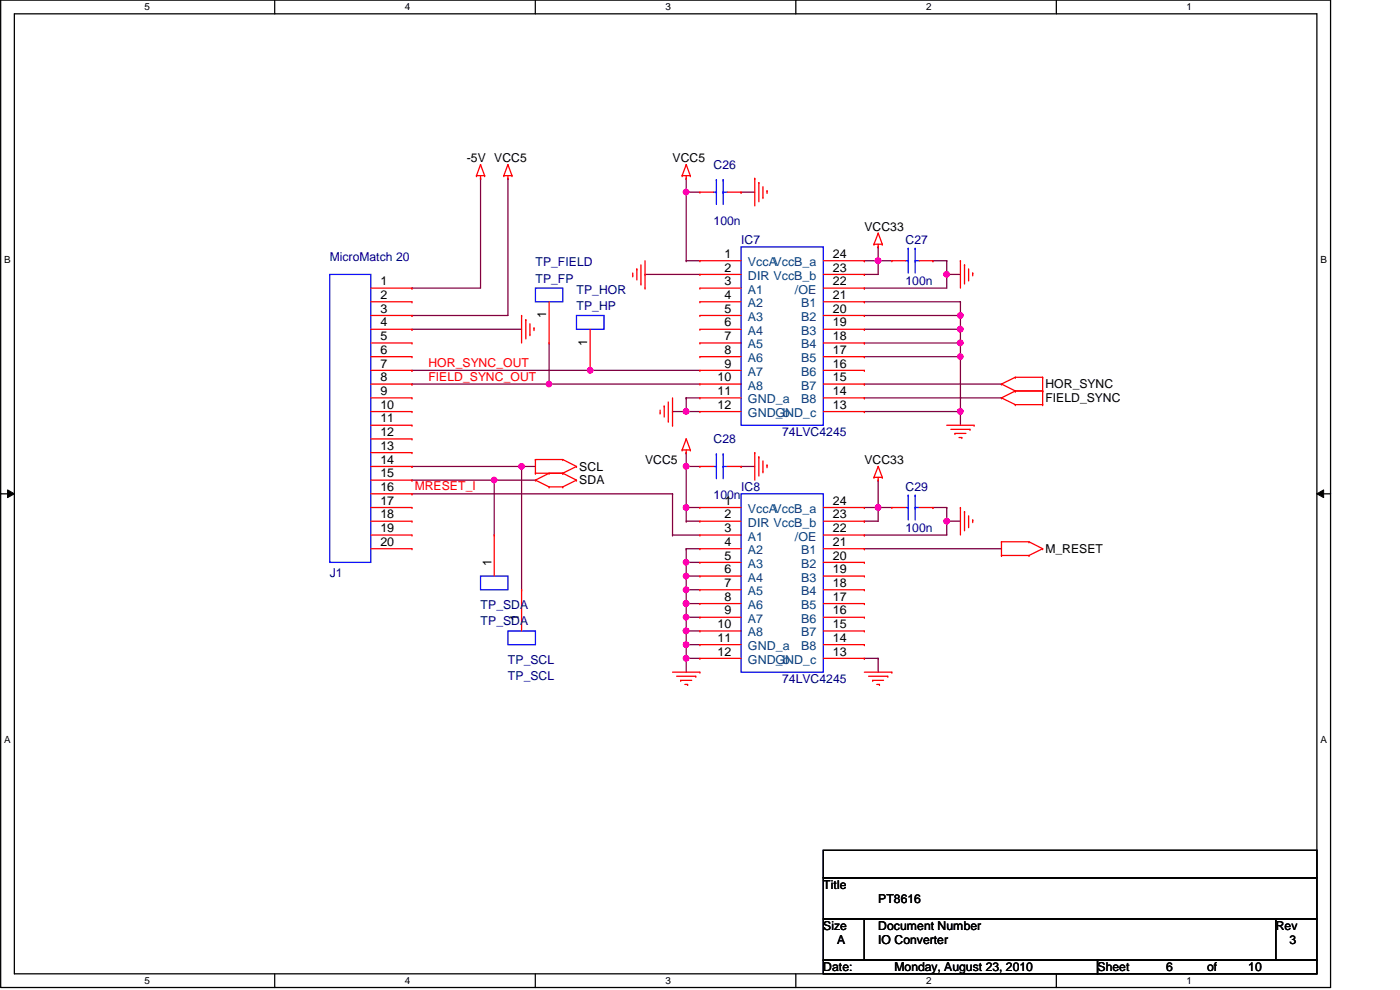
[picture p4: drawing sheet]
<svg xmlns="http://www.w3.org/2000/svg" width="420mm" height="297mm" viewBox="0 0 420 297" stroke-linecap="round" stroke-linejoin="round" font-family="sans-serif">
<defs><g id="words">
<g font-size="3.7">
<text x="140.1" y="48.6">-5V VCC5</text>
<text x="201.8" y="48.6">VCC5</text>
<text x="259.4" y="69.2">VCC33</text>
<text x="217.5" y="77.4">1</text>
<text x="250" y="77.4">24</text>
<text x="217.5" y="81.5">2</text>
<text x="250" y="81.5">23</text>
<text x="114.2" y="85.6">1</text>
<text x="114.2" y="89.7">2</text>
<text x="217.5" y="85.6">3</text>
<text x="217.5" y="89.7">4</text>
<text x="250" y="89.7">21</text>
<text x="250" y="85.6">22</text>
<text x="114.2" y="93.8">3</text>
<text x="163.9" y="95.5" transform="rotate(-90 163.9 95.5)">1</text>
<text x="217.5" y="93.8">5</text>
<text x="250" y="93.8">20</text>
<text x="114.2" y="98">4</text>
<text x="217.5" y="98">6</text>
<text x="250" y="98">19</text>
<text x="114.2" y="102.1">5</text>
<text x="114.2" y="106.2">6</text>
<text x="176.3" y="103.8" transform="rotate(-90 176.3 103.8)">1</text>
<text x="217.5" y="102.1">7</text>
<text x="217.5" y="106.2">8</text>
<text x="250" y="106.2">17</text>
<text x="250" y="102.1">18</text>
<text x="114.2" y="110.3">7</text>
<text x="217.5" y="110.3">9</text>
<text x="250" y="110.3">16</text>
<text x="114.2" y="114.4">8</text>
<text x="114.2" y="118.5">9</text>
<text x="215.4" y="114.4">10</text>
<text x="215.4" y="118.5">11</text>
<text x="250" y="118.5">14</text>
<text x="250" y="114.4">15</text>
<text x="313.7" y="116.5">HOR_SYNC</text>
<text x="114.2" y="122.6">10</text>
<text x="215.4" y="122.6">12</text>
<text x="250" y="122.6">13</text>
<text x="313.7" y="120.6">FIELD_SYNC</text>
<text x="114.2" y="126.7">11</text>
<text x="114.2" y="130.9">12</text>
<text x="114.2" y="135">13</text>
<text x="114.2" y="139.1">14</text>
<text x="114.2" y="143.2">15</text>
<text x="173.9" y="141.2">SCL</text>
<text x="193.6" y="139.1">VCC5</text>
<text x="259.4" y="139.1">VCC33</text>
<text x="114.2" y="147.3">16</text>
<text x="173.9" y="145.3">SDA</text>
<text x="114.2" y="151.4">17</text>
<text x="114.2" y="155.5">18</text>
<text x="217.5" y="151.4">1</text>
<text x="217.5" y="155.5">2</text>
<text x="250" y="155.5">23</text>
<text x="250" y="151.4">24</text>
<text x="114.2" y="159.7">19</text>
<text x="217.5" y="159.7">3</text>
<text x="250" y="159.7">22</text>
<text x="114.2" y="163.8">20</text>
<text x="217.5" y="163.8">4</text>
<text x="217.5" y="167.9">5</text>
<text x="250" y="167.9">20</text>
<text x="250" y="163.8">21</text>
<text x="313.7" y="165.9">M_RESET</text>
<text x="147.5" y="170" transform="rotate(-90 147.5 170)">1</text>
<text x="217.5" y="172">6</text>
<text x="250" y="172">19</text>
<text x="217.5" y="176.1">7</text>
<text x="250" y="176.1">18</text>
<text x="217.5" y="180.3">8</text>
<text x="217.5" y="184.4">9</text>
<text x="250" y="184.4">16</text>
<text x="250" y="180.3">17</text>
<text x="155.7" y="186.4" transform="rotate(-90 155.7 186.4)">1</text>
<text x="215.4" y="188.5">10</text>
<text x="250" y="188.5">15</text>
<text x="215.4" y="192.6">11</text>
<text x="215.4" y="196.7">12</text>
<text x="250" y="196.7">13</text>
<text x="250" y="192.6">14</text>
<text x="247.1" y="266.7">Title</text>
<text x="263.6" y="270.8">PT8616</text>
<text x="247.1" y="279">Size</text>
<text x="263.6" y="279">Document Number</text>
<text x="382.9" y="279">Rev</text>
<text x="251.2" y="283.1">A</text>
<text x="263.6" y="283.1">IO Converter</text>
<text x="387" y="283.1">3</text>
<text x="247.1" y="291.4">Date:</text>
<text x="268.5" y="291.4">Monday, August 23, 2010</text>
<text x="329.4" y="291.4">Sheet</text>
<text x="350" y="291.4">6</text>
<text x="362.3" y="291.4">of</text>
<text x="374.6" y="291.4">10</text>
</g>
<g font-size="3.7" fill="#000080">
<text x="214.2" y="50.7">C26</text>
<text x="214.2" y="67.5">100n</text>
<text x="222.4" y="73.3">IC7</text>
<text x="271.8" y="73.3">C27</text>
<text x="99" y="78.2">MicroMatch 20</text>
<text x="160.7" y="79.9">TP_FIELD</text>
<text x="160.7" y="84.8">TP_FP</text>
<text x="173" y="88.1">TP_HOR</text>
<text x="271.8" y="85.6">100n</text>
<text x="173" y="93">TP_HP</text>
<text x="234.7" y="130.9">74LVC4245</text>
<text x="214.2" y="133">C28</text>
<text x="214.2" y="149.8">100n</text>
<text x="222.4" y="147.4">IC8</text>
<text x="271.8" y="147.4">C29</text>
<text x="271.8" y="159.7">100n</text>
<text x="99" y="173.3">J1</text>
<text x="144.2" y="182.8">TP_SDA</text>
<text x="144.2" y="187.7">TP_SDA</text>
<text x="152.4" y="199.2">TP_SCL</text>
<text x="152.4" y="204.1">TP_SCL</text>
<text x="234.7" y="205">74LVC4245</text>
</g>
<g font-size="3.7" fill="#004080">
<text x="224.5" y="79.9">VccAVccB_a</text>
<text x="224.5" y="84">DIR VccB_b</text>
<text x="224.5" y="88.1">A1</text>
<text x="238.5" y="88.1">/OE</text>
<text x="224.5" y="92.2">A2</text>
<text x="240.4" y="92.2">B1</text>
<text x="224.5" y="96.3">A3</text>
<text x="224.5" y="100.5">A4</text>
<text x="240.4" y="100.5">B3</text>
<text x="240.4" y="96.3">B2</text>
<text x="224.5" y="104.6">A5</text>
<text x="240.4" y="104.6">B4</text>
<text x="224.5" y="108.7">A6</text>
<text x="224.5" y="112.8">A7</text>
<text x="240.4" y="112.8">B6</text>
<text x="240.4" y="108.7">B5</text>
<text x="224.5" y="116.9">A8</text>
<text x="240.4" y="116.9">B7</text>
<text x="224.5" y="121">GND_a</text>
<text x="224.5" y="125.1">GND_b</text>
<text x="232.7" y="125.1">GND_c</text>
<text x="240.4" y="121">B8</text>
<text x="224.5" y="153.9">VccAVccB_a</text>
<text x="224.5" y="158">DIR VccB_b</text>
<text x="224.5" y="162.2">A1</text>
<text x="224.5" y="166.3">A2</text>
<text x="238.5" y="162.2">/OE</text>
<text x="240.4" y="166.3">B1</text>
<text x="224.5" y="170.4">A3</text>
<text x="240.4" y="170.4">B2</text>
<text x="224.5" y="174.5">A4</text>
<text x="224.5" y="178.6">A5</text>
<text x="240.4" y="178.6">B4</text>
<text x="240.4" y="174.5">B3</text>
<text x="224.5" y="182.8">A6</text>
<text x="240.4" y="182.8">B5</text>
<text x="224.5" y="186.9">A7</text>
<text x="224.5" y="191">A8</text>
<text x="240.4" y="191">B7</text>
<text x="240.4" y="186.9">B6</text>
<text x="224.5" y="195.1">GND_a</text>
<text x="240.4" y="195.1">B8</text>
<text x="224.5" y="199.2">GND_b</text>
<text x="232.7" y="199.2">GND_c</text>
</g>
<g font-size="3.7" fill="#f00">
<text x="128.6" y="110.1">HOR_SYNC_OUT</text>
<text x="128.6" y="114.2">FIELD_SYNC_OUT</text>
<text x="124.4" y="147.2">MRESET_I</text>
</g>
<g font-size="3">
<text x="43.4" y="3.1">5</text>
<text x="121.5" y="3.1">4</text>
<text x="199.7" y="3.1">3</text>
<text x="277.9" y="3.1">2</text>
<text x="356.1" y="3.1">1</text>
<text x="1.3" y="78.8">B</text>
<text x="396.3" y="78.8">B</text>
<text x="1.3" y="222.8">A</text>
<text x="396.3" y="222.8">A</text>
<text x="43.4" y="295.2">5</text>
<text x="121.5" y="295.2">4</text>
<text x="199.7" y="295.2">3</text>
<text x="277.9" y="295.2">2</text>
<text x="356.1" y="295.2">1</text>
</g>
</g></defs>
<path d="M.2 0h399.1v296.3h-399.1zM4.3 4.1h390.9v288.1h-390.9z" fill="none" stroke="#000" stroke-width=".38"/>
<g fill="#fff">
<path d="M43.4 .5h1.6v3.2h-1.6z"/>
<path d="M43.4 292.6h1.6v3.3h-1.6z"/>
</g>
<path d="M82.5 0v4.1M82.5 292.2v4.1" fill="none" stroke="#000" stroke-width=".38"/>
<g fill="#fff">
<path d="M121.5 .5h1.6v3.2h-1.6z"/>
<path d="M121.5 292.6h1.6v3.3h-1.6z"/>
</g>
<path d="M160.6 0v4.1M160.6 292.2v4.1" fill="none" stroke="#000" stroke-width=".38"/>
<g fill="#fff">
<path d="M199.7 .5h1.6v3.2h-1.6z"/>
<path d="M199.7 292.6h1.6v3.3h-1.6z"/>
</g>
<path d="M238.8 0v4.1M238.8 292.2v4.1" fill="none" stroke="#000" stroke-width=".38"/>
<g fill="#fff">
<path d="M277.9 .5h1.6v3.2h-1.6z"/>
<path d="M277.9 292.6h1.6v3.3h-1.6z"/>
</g>
<path d="M317 0v4.1M317 292.2v4.1" fill="none" stroke="#000" stroke-width=".38"/>
<g fill="#fff">
<path d="M356.1 .5h1.6v3.2h-1.6z"/>
<path d="M356.1 292.6h1.6v3.3h-1.6z"/>
<path d="M1.3 76.2h1.9v3.2h-1.9z"/>
<path d="M396.3 76.2h1.9v3.2h-1.9z"/>
<path d="M1.2 220.2h2v3.2h-2z"/>
<path d="M396.2 220.2h2v3.2h-2z"/>
</g>
<path d="M.2 148.2h4.1M395.2 148.2h4.1" fill="none" stroke="#000" stroke-width=".38"/>
<path d="M2.3 147l2 1.2-2 1.1zM395.2 148.2l2-1.2v2.3z" fill="#000"/>
<path d="M2.3 147l2 1.2-2 1.1zM395.2 148.2l2-1.2v2.3z" fill="none" stroke="#000" stroke-width=".3"/>
<path d="M205.9 152.3v4.1" fill="none" stroke="#800040" stroke-width=".38"/>
<circle cx="205.9" cy="152.3" r=".19" fill="#800040"/>
<circle cx="205.9" cy="152.3" r=".81" fill="#f0f"/>
<circle cx="205.9" cy="152.3" r=".81" fill="none" stroke="#f0f" stroke-width=".38"/>
<path d="M205.9 172.8h4.1" fill="none" stroke="#800040" stroke-width=".38"/>
<circle cx="205.9" cy="172.8" r=".19" fill="#800040"/>
<path d="M205.9 172.8v4.2" fill="none" stroke="#800040" stroke-width=".38"/>
<circle cx="205.9" cy="172.8" r=".19" fill="#800040"/>
<circle cx="205.9" cy="172.8" r=".81" fill="#f0f"/>
<circle cx="205.9" cy="172.8" r=".81" fill="none" stroke="#f0f" stroke-width=".38"/>
<path d="M205.9 197.5h4.1" fill="none" stroke="#800040" stroke-width=".38"/>
<circle cx="205.9" cy="197.5" r=".19" fill="#800040"/>
<path d="M259.4 78.2h4.2" fill="none" stroke="#800040" stroke-width=".38"/>
<circle cx="259.4" cy="78.2" r=".19" fill="#800040"/>
<path d="M263.6 78.2v4.1" fill="none" stroke="#800040" stroke-width=".38"/>
<circle cx="263.6" cy="78.2" r=".19" fill="#800040"/>
<path d="M205.9 193.4h4.1" fill="none" stroke="#800040" stroke-width=".38"/>
<circle cx="205.9" cy="193.4" r=".19" fill="#800040"/>
<path d="M259.4 119.4h41.2" fill="none" stroke="#800040" stroke-width=".38"/>
<circle cx="259.4" cy="119.4" r=".19" fill="#800040"/>
<path d="M205.9 177h4.1" fill="none" stroke="#800040" stroke-width=".38"/>
<circle cx="205.9" cy="177" r=".19" fill="#800040"/>
<circle cx="205.9" cy="176.9" r=".81" fill="#f0f"/>
<circle cx="205.9" cy="176.9" r=".81" fill="none" stroke="#f0f" stroke-width=".38"/>
<path d="M205.9 177v4.1" fill="none" stroke="#800040" stroke-width=".38"/>
<circle cx="205.9" cy="177" r=".19" fill="#800040"/>
<path d="M205.9 123.5h4.1" fill="none" stroke="#800040" stroke-width=".38"/>
<circle cx="205.9" cy="123.5" r=".19" fill="#800040"/>
<circle cx="205.9" cy="123.4" r=".81" fill="#f0f"/>
<circle cx="205.9" cy="123.4" r=".81" fill="none" stroke="#f0f" stroke-width=".38"/>
<path d="M205.9 119.4v4.1" fill="none" stroke="#800040" stroke-width=".38"/>
<circle cx="205.9" cy="119.4" r=".19" fill="#800040"/>
<path d="M205.9 181.1h4.1" fill="none" stroke="#800040" stroke-width=".38"/>
<circle cx="205.9" cy="181.1" r=".19" fill="#800040"/>
<circle cx="205.9" cy="181.1" r=".81" fill="#f0f"/>
<circle cx="205.9" cy="181.1" r=".81" fill="none" stroke="#f0f" stroke-width=".38"/>
<path d="M205.9 185.2v4.1" fill="none" stroke="#800040" stroke-width=".38"/>
<circle cx="205.9" cy="185.2" r=".19" fill="#800040"/>
<path d="M259.4 90.6h28.8" fill="none" stroke="#800040" stroke-width=".38"/>
<circle cx="259.4" cy="90.6" r=".19" fill="#800040"/>
<path d="M205.9 185.2h4.1" fill="none" stroke="#800040" stroke-width=".38"/>
<circle cx="205.9" cy="185.2" r=".19" fill="#800040"/>
<circle cx="205.9" cy="185.2" r=".81" fill="#f0f"/>
<circle cx="205.9" cy="185.2" r=".81" fill="none" stroke="#f0f" stroke-width=".38"/>
<path d="M288.2 102.9v4.1" fill="none" stroke="#800040" stroke-width=".38"/>
<circle cx="288.2" cy="102.9" r=".19" fill="#800040"/>
<path d="M222.4 140h4.1" fill="none" stroke="#800040" stroke-width=".38"/>
<circle cx="222.4" cy="140" r=".19" fill="#800040"/>
<path d="M259.4 102.9h28.8" fill="none" stroke="#800040" stroke-width=".38"/>
<circle cx="259.4" cy="102.9" r=".19" fill="#800040"/>
<circle cx="288.2" cy="102.9" r=".81" fill="#f0f"/>
<circle cx="288.2" cy="102.9" r=".81" fill="none" stroke="#f0f" stroke-width=".38"/>
<path d="M205.9 140h4.1" fill="none" stroke="#800040" stroke-width=".38"/>
<circle cx="205.9" cy="140" r=".19" fill="#800040"/>
<circle cx="205.9" cy="139.9" r=".81" fill="#f0f"/>
<circle cx="205.9" cy="139.9" r=".81" fill="none" stroke="#f0f" stroke-width=".38"/>
<path d="M205.9 135.8v4.2" fill="none" stroke="#800040" stroke-width=".38"/>
<circle cx="205.9" cy="135.8" r=".19" fill="#800040"/>
<path d="M205.9 168.7h4.1" fill="none" stroke="#800040" stroke-width=".38"/>
<circle cx="205.9" cy="168.7" r=".19" fill="#800040"/>
<path d="M205.9 168.7v4.1" fill="none" stroke="#800040" stroke-width=".38"/>
<circle cx="205.9" cy="168.7" r=".19" fill="#800040"/>
<circle cx="205.9" cy="168.7" r=".8" fill="#f0f"/>
<circle cx="205.9" cy="168.7" r=".8" fill="none" stroke="#f0f" stroke-width=".38"/>
<path d="M259.4 94.7h28.8" fill="none" stroke="#800040" stroke-width=".38"/>
<circle cx="259.4" cy="94.7" r=".19" fill="#800040"/>
<circle cx="288.2" cy="94.7" r=".81" fill="#f0f"/>
<circle cx="288.2" cy="94.7" r=".81" fill="none" stroke="#f0f" stroke-width=".38"/>
<path d="M205.9 189.3h4.1" fill="none" stroke="#800040" stroke-width=".38"/>
<circle cx="205.9" cy="189.3" r=".19" fill="#800040"/>
<circle cx="205.9" cy="189.3" r=".8" fill="#f0f"/>
<circle cx="205.9" cy="189.3" r=".8" fill="none" stroke="#f0f" stroke-width=".38"/>
<path d="M259.4 107h28.8" fill="none" stroke="#800040" stroke-width=".38"/>
<circle cx="259.4" cy="107" r=".19" fill="#800040"/>
<circle cx="288.2" cy="107" r=".8" fill="#f0f"/>
<circle cx="288.2" cy="107" r=".8" fill="none" stroke="#f0f" stroke-width=".38"/>
<path d="M288.2 90.6v4.1" fill="none" stroke="#800040" stroke-width=".38"/>
<circle cx="288.2" cy="90.6" r=".19" fill="#800040"/>
<path d="M288.2 94.7v4.1" fill="none" stroke="#800040" stroke-width=".38"/>
<circle cx="288.2" cy="94.7" r=".19" fill="#800040"/>
<path d="M284.1 82.3v4.1" fill="none" stroke="#800040" stroke-width=".38"/>
<circle cx="284.1" cy="82.3" r=".19" fill="#800040"/>
<path d="M259.4 98.8h28.8" fill="none" stroke="#800040" stroke-width=".38"/>
<circle cx="259.4" cy="98.8" r=".19" fill="#800040"/>
<circle cx="288.2" cy="98.8" r=".81" fill="#f0f"/>
<circle cx="288.2" cy="98.8" r=".81" fill="none" stroke="#f0f" stroke-width=".38"/>
<path d="M288.2 98.8v4.1" fill="none" stroke="#800040" stroke-width=".38"/>
<circle cx="288.2" cy="98.8" r=".19" fill="#800040"/>
<path d="M205.9 119.4h4.1" fill="none" stroke="#800040" stroke-width=".38"/>
<circle cx="205.9" cy="119.4" r=".19" fill="#800040"/>
<path d="M259.4 123.5h28.8" fill="none" stroke="#800040" stroke-width=".38"/>
<circle cx="259.4" cy="123.5" r=".19" fill="#800040"/>
<path d="M288.2 123.5v4.1" fill="none" stroke="#800040" stroke-width=".38"/>
<circle cx="288.2" cy="123.5" r=".19" fill="#800040"/>
<path d="M123.6 86.4h20.6" fill="none" stroke="#800040" stroke-width=".38"/>
<circle cx="123.6" cy="86.4" r=".19" fill="#800040"/>
<path d="M205.9 181.1v4.1" fill="none" stroke="#800040" stroke-width=".38"/>
<circle cx="205.9" cy="181.1" r=".19" fill="#800040"/>
<circle cx="205.9" cy="181.1" r=".81" fill="#f0f"/>
<circle cx="205.9" cy="181.1" r=".81" fill="none" stroke="#f0f" stroke-width=".38"/>
<path d="M205.9 189.3v4.1" fill="none" stroke="#800040" stroke-width=".38"/>
<circle cx="205.9" cy="189.3" r=".19" fill="#800040"/>
<circle cx="205.9" cy="189.3" r=".8" fill="#f0f"/>
<circle cx="205.9" cy="189.3" r=".8" fill="none" stroke="#f0f" stroke-width=".38"/>
<path d="M205.9 53.5v4.2" fill="none" stroke="#800040" stroke-width=".38"/>
<circle cx="205.9" cy="53.5" r=".19" fill="#800040"/>
<path d="M205.9 140v12.3" fill="none" stroke="#800040" stroke-width=".38"/>
<circle cx="205.9" cy="140" r=".19" fill="#800040"/>
<path d="M263.6 78.2h4.1" fill="none" stroke="#800040" stroke-width=".38"/>
<circle cx="263.6" cy="78.2" r=".19" fill="#800040"/>
<circle cx="263.5" cy="78.2" r=".81" fill="#f0f"/>
<circle cx="263.5" cy="78.2" r=".81" fill="none" stroke="#f0f" stroke-width=".38"/>
<path d="M263.6 74.1v4.1" fill="none" stroke="#800040" stroke-width=".38"/>
<circle cx="263.6" cy="74.1" r=".19" fill="#800040"/>
<path d="M259.4 82.3h4.2" fill="none" stroke="#800040" stroke-width=".38"/>
<circle cx="259.4" cy="82.3" r=".19" fill="#800040"/>
<path d="M280 78.2h4.1" fill="none" stroke="#800040" stroke-width=".38"/>
<circle cx="280" cy="78.2" r=".19" fill="#800040"/>
<path d="M284.1 78.2v4.1" fill="none" stroke="#800040" stroke-width=".38"/>
<circle cx="284.1" cy="78.2" r=".19" fill="#800040"/>
<path d="M201.8 123.5h4.1" fill="none" stroke="#800040" stroke-width=".38"/>
<circle cx="201.8" cy="123.5" r=".19" fill="#800040"/>
<path d="M259.4 86.4h24.7" fill="none" stroke="#800040" stroke-width=".38"/>
<circle cx="259.4" cy="86.4" r=".19" fill="#800040"/>
<path d="M284.1 82.3h4.1" fill="none" stroke="#800040" stroke-width=".38"/>
<circle cx="284.1" cy="82.3" r=".19" fill="#800040"/>
<circle cx="284.1" cy="82.3" r=".81" fill="#f0f"/>
<circle cx="284.1" cy="82.3" r=".81" fill="none" stroke="#f0f" stroke-width=".38"/>
<path d="M177.1 111.1h32.9" fill="none" stroke="#800040" stroke-width=".38"/>
<circle cx="177.1" cy="111.1" r=".19" fill="#800040"/>
<circle cx="177.1" cy="111.1" r=".81" fill="#f0f"/>
<circle cx="177.1" cy="111.1" r=".81" fill="none" stroke="#f0f" stroke-width=".38"/>
<path d="M205.9 156.4h4.1" fill="none" stroke="#800040" stroke-width=".38"/>
<circle cx="205.9" cy="156.4" r=".19" fill="#800040"/>
<path d="M164.8 115.2h45.2" fill="none" stroke="#800040" stroke-width=".38"/>
<circle cx="164.8" cy="115.2" r=".19" fill="#800040"/>
<circle cx="164.7" cy="115.2" r=".81" fill="#f0f"/>
<circle cx="164.7" cy="115.2" r=".81" fill="none" stroke="#f0f" stroke-width=".38"/>
<path d="M123.6 98.8h32.9" fill="none" stroke="#800040" stroke-width=".38"/>
<circle cx="123.6" cy="98.8" r=".19" fill="#800040"/>
<path d="M222.4 57.7h4.1" fill="none" stroke="#800040" stroke-width=".38"/>
<circle cx="222.4" cy="57.7" r=".19" fill="#800040"/>
<path d="M123.6 148.2h78.2" fill="none" stroke="#800040" stroke-width=".38"/>
<circle cx="123.6" cy="148.2" r=".19" fill="#800040"/>
<path d="M205.9 57.7h4.1" fill="none" stroke="#800040" stroke-width=".38"/>
<circle cx="205.9" cy="57.7" r=".19" fill="#800040"/>
<path d="M205.9 57.7v20.5" fill="none" stroke="#800040" stroke-width=".38"/>
<circle cx="205.9" cy="57.7" r=".19" fill="#800040"/>
<circle cx="205.9" cy="57.6" r=".81" fill="#f0f"/>
<circle cx="205.9" cy="57.6" r=".81" fill="none" stroke="#f0f" stroke-width=".38"/>
<path d="M205.9 78.2h4.1" fill="none" stroke="#800040" stroke-width=".38"/>
<circle cx="205.9" cy="78.2" r=".19" fill="#800040"/>
<path d="M205.9 197.5v4.2" fill="none" stroke="#800040" stroke-width=".38"/>
<circle cx="205.9" cy="197.5" r=".19" fill="#800040"/>
<path d="M193.6 82.3h16.4" fill="none" stroke="#800040" stroke-width=".38"/>
<circle cx="193.6" cy="82.3" r=".19" fill="#800040"/>
<path d="M263.6 197.5v4.2" fill="none" stroke="#800040" stroke-width=".38"/>
<circle cx="263.6" cy="197.5" r=".19" fill="#800040"/>
<path d="M148.3 144.1h12.4" fill="none" stroke="#800040" stroke-width=".38"/>
<circle cx="148.3" cy="144.1" r=".19" fill="#800040"/>
<path d="M205.9 193.4v4.1" fill="none" stroke="#800040" stroke-width=".38"/>
<circle cx="205.9" cy="193.4" r=".19" fill="#800040"/>
<circle cx="205.9" cy="197.5" r=".81" fill="#f0f"/>
<circle cx="205.9" cy="197.5" r=".81" fill="none" stroke="#f0f" stroke-width=".38"/>
<circle cx="205.9" cy="193.4" r=".81" fill="#f0f"/>
<circle cx="205.9" cy="193.4" r=".81" fill="none" stroke="#f0f" stroke-width=".38"/>
<path d="M201.8 148.2v12.3" fill="none" stroke="#800040" stroke-width=".38"/>
<circle cx="201.8" cy="148.2" r=".19" fill="#800040"/>
<path d="M201.8 160.5h8.2" fill="none" stroke="#800040" stroke-width=".38"/>
<circle cx="201.8" cy="160.5" r=".19" fill="#800040"/>
<path d="M123.6 94.7h28.8" fill="none" stroke="#800040" stroke-width=".38"/>
<circle cx="123.6" cy="94.7" r=".19" fill="#800040"/>
<path d="M259.4 164.6h41.2" fill="none" stroke="#800040" stroke-width=".38"/>
<circle cx="259.4" cy="164.6" r=".19" fill="#800040"/>
<path d="M288.2 107v16.5" fill="none" stroke="#800040" stroke-width=".38"/>
<circle cx="288.2" cy="107" r=".19" fill="#800040"/>
<circle cx="288.2" cy="123.4" r=".81" fill="#f0f"/>
<circle cx="288.2" cy="123.4" r=".81" fill="none" stroke="#f0f" stroke-width=".38"/>
<path d="M144.2 53.5v32.9" fill="none" stroke="#800040" stroke-width=".38"/>
<circle cx="144.2" cy="53.5" r=".19" fill="#800040"/>
<path d="M156.5 140h4.2" fill="none" stroke="#800040" stroke-width=".38"/>
<circle cx="156.5" cy="140" r=".19" fill="#800040"/>
<path d="M263.6 144.1v8.2" fill="none" stroke="#800040" stroke-width=".38"/>
<circle cx="263.6" cy="144.1" r=".19" fill="#800040"/>
<path d="M259.4 152.3h4.2" fill="none" stroke="#800040" stroke-width=".38"/>
<circle cx="259.4" cy="152.3" r=".19" fill="#800040"/>
<circle cx="263.5" cy="152.3" r=".81" fill="#f0f"/>
<circle cx="263.5" cy="152.3" r=".81" fill="none" stroke="#f0f" stroke-width=".38"/>
<path d="M259.4 156.4h4.2" fill="none" stroke="#800040" stroke-width=".38"/>
<circle cx="259.4" cy="156.4" r=".19" fill="#800040"/>
<path d="M263.6 152.3v4.1" fill="none" stroke="#800040" stroke-width=".38"/>
<circle cx="263.6" cy="152.3" r=".19" fill="#800040"/>
<path d="M263.6 152.3h4.1" fill="none" stroke="#800040" stroke-width=".38"/>
<circle cx="263.6" cy="152.3" r=".19" fill="#800040"/>
<path d="M259.4 160.5h24.7" fill="none" stroke="#800040" stroke-width=".38"/>
<circle cx="259.4" cy="160.5" r=".19" fill="#800040"/>
<path d="M284.1 156.4v4.1" fill="none" stroke="#800040" stroke-width=".38"/>
<circle cx="284.1" cy="156.4" r=".19" fill="#800040"/>
<circle cx="284.1" cy="156.4" r=".81" fill="#f0f"/>
<circle cx="284.1" cy="156.4" r=".81" fill="none" stroke="#f0f" stroke-width=".38"/>
<path d="M280 152.3h4.1" fill="none" stroke="#800040" stroke-width=".38"/>
<circle cx="280" cy="152.3" r=".19" fill="#800040"/>
<path d="M284.1 156.4h4.1" fill="none" stroke="#800040" stroke-width=".38"/>
<circle cx="284.1" cy="156.4" r=".19" fill="#800040"/>
<path d="M284.1 152.3v4.1" fill="none" stroke="#800040" stroke-width=".38"/>
<circle cx="284.1" cy="152.3" r=".19" fill="#800040"/>
<path d="M259.4 197.5h4.2" fill="none" stroke="#800040" stroke-width=".38"/>
<circle cx="259.4" cy="197.5" r=".19" fill="#800040"/>
<path d="M205.9 152.3h4.1" fill="none" stroke="#800040" stroke-width=".38"/>
<circle cx="205.9" cy="152.3" r=".19" fill="#800040"/>
<path d="M259.4 115.2h41.2" fill="none" stroke="#800040" stroke-width=".38"/>
<circle cx="259.4" cy="115.2" r=".19" fill="#800040"/>
<path d="M152.4 53.5v41.2" fill="none" stroke="#800040" stroke-width=".38"/>
<circle cx="152.4" cy="53.5" r=".19" fill="#800040"/>
<path d="M164.8 102.9v12.3" fill="none" stroke="#800040" stroke-width=".38"/>
<circle cx="164.8" cy="115.2" r=".19" fill="#800040"/>
<path d="M123.6 115.2h41.2" fill="none" stroke="#800040" stroke-width=".38"/>
<circle cx="123.6" cy="115.2" r=".19" fill="#800040"/>
<path d="M123.6 111.1h53.5" fill="none" stroke="#800040" stroke-width=".38"/>
<circle cx="123.6" cy="111.1" r=".19" fill="#800040"/>
<path d="M148.3 144.1v16.4" fill="none" stroke="#800040" stroke-width=".38"/>
<circle cx="148.3" cy="144.1" r=".19" fill="#800040"/>
<circle cx="148.3" cy="144" r=".79" fill="#f0f"/>
<circle cx="148.3" cy="144" r=".79" fill="none" stroke="#f0f" stroke-width=".38"/>
<path d="M123.6 144.1h24.7" fill="none" stroke="#800040" stroke-width=".38"/>
<circle cx="123.6" cy="144.1" r=".19" fill="#800040"/>
<path d="M156.5 140v37" fill="none" stroke="#800040" stroke-width=".38"/>
<circle cx="156.5" cy="140" r=".19" fill="#800040"/>
<circle cx="156.5" cy="139.9" r=".81" fill="#f0f"/>
<circle cx="156.5" cy="139.9" r=".81" fill="none" stroke="#f0f" stroke-width=".38"/>
<path d="M123.6 140h32.9" fill="none" stroke="#800040" stroke-width=".38"/>
<circle cx="123.6" cy="140" r=".19" fill="#800040"/>
<path d="M205.9 164.6h4.1" fill="none" stroke="#800040" stroke-width=".38"/>
<circle cx="205.9" cy="164.6" r=".19" fill="#800040"/>
<path d="M205.9 164.6v4.1" fill="none" stroke="#800040" stroke-width=".38"/>
<circle cx="205.9" cy="168.7" r=".19" fill="#800040"/>
<path d="M304.7 113.2l-4.1 2" fill="none" stroke="#f00" stroke-width=".38"/>
<circle cx="304.7" cy="113.2" r=".19" fill="#f00"/>
<path d="M304.7 113.2h8.2" fill="none" stroke="#f00" stroke-width=".38"/>
<circle cx="312.9" cy="113.2" r=".19" fill="#f00"/>
<path d="M312.9 113.2v4.1" fill="none" stroke="#f00" stroke-width=".38"/>
<circle cx="312.9" cy="117.3" r=".19" fill="#f00"/>
<path d="M304.7 117.3h8.2" fill="none" stroke="#f00" stroke-width=".38"/>
<circle cx="304.7" cy="117.3" r=".19" fill="#f00"/>
<path d="M300.6 115.2l4.1 2.1" fill="none" stroke="#f00" stroke-width=".38"/>
<circle cx="300.6" cy="115.2" r=".19" fill="#f00"/>
<path d="M304.7 117.3l-4.1 2.1" fill="none" stroke="#f00" stroke-width=".38"/>
<circle cx="304.7" cy="117.3" r=".19" fill="#f00"/>
<path d="M304.7 117.3h8.2" fill="none" stroke="#f00" stroke-width=".38"/>
<circle cx="312.9" cy="117.3" r=".19" fill="#f00"/>
<path d="M312.9 117.3v4.1" fill="none" stroke="#f00" stroke-width=".38"/>
<circle cx="312.9" cy="121.4" r=".19" fill="#f00"/>
<path d="M304.7 121.4h8.2" fill="none" stroke="#f00" stroke-width=".38"/>
<circle cx="304.7" cy="121.4" r=".19" fill="#f00"/>
<path d="M300.6 119.4l4.1 2" fill="none" stroke="#f00" stroke-width=".38"/>
<circle cx="300.6" cy="119.4" r=".19" fill="#f00"/>
<path d="M164.8 142l-4.1 2.1" fill="none" stroke="#f00" stroke-width=".38"/>
<circle cx="164.8" cy="142" r=".19" fill="#f00"/>
<path d="M164.8 142h4.1" fill="none" stroke="#f00" stroke-width=".38"/>
<circle cx="168.9" cy="142" r=".19" fill="#f00"/>
<path d="M168.9 142l4.1 2.1" fill="none" stroke="#f00" stroke-width=".38"/>
<circle cx="173" cy="144.1" r=".19" fill="#f00"/>
<path d="M173 144.1l-4.1 2" fill="none" stroke="#f00" stroke-width=".38"/>
<circle cx="168.9" cy="146.1" r=".19" fill="#f00"/>
<path d="M164.8 146.1h4.1" fill="none" stroke="#f00" stroke-width=".38"/>
<circle cx="164.8" cy="146.1" r=".19" fill="#f00"/>
<path d="M160.7 144.1l4.1 2" fill="none" stroke="#f00" stroke-width=".38"/>
<circle cx="160.7" cy="144.1" r=".19" fill="#f00"/>
<path d="M160.7 137.9h8.2" fill="none" stroke="#f00" stroke-width=".38"/>
<circle cx="168.9" cy="137.9" r=".19" fill="#f00"/>
<path d="M168.9 137.9l4.1 2.1" fill="none" stroke="#f00" stroke-width=".38"/>
<circle cx="173" cy="140" r=".19" fill="#f00"/>
<path d="M173 140l-4.1 2" fill="none" stroke="#f00" stroke-width=".38"/>
<circle cx="168.9" cy="142" r=".19" fill="#f00"/>
<path d="M160.7 142h8.2" fill="none" stroke="#f00" stroke-width=".38"/>
<circle cx="160.7" cy="142" r=".19" fill="#f00"/>
<path d="M160.7 137.9v4.1" fill="none" stroke="#f00" stroke-width=".38"/>
<circle cx="160.7" cy="137.9" r=".19" fill="#f00"/>
<path d="M300.6 162.6h8.2" fill="none" stroke="#f00" stroke-width=".38"/>
<circle cx="308.8" cy="162.6" r=".19" fill="#f00"/>
<path d="M308.8 162.6l4.1 2" fill="none" stroke="#f00" stroke-width=".38"/>
<circle cx="312.9" cy="164.6" r=".19" fill="#f00"/>
<path d="M312.9 164.6l-4.1 2.1" fill="none" stroke="#f00" stroke-width=".38"/>
<circle cx="308.8" cy="166.7" r=".19" fill="#f00"/>
<path d="M300.6 166.7h8.2" fill="none" stroke="#f00" stroke-width=".38"/>
<circle cx="300.6" cy="166.7" r=".19" fill="#f00"/>
<path d="M300.6 162.6v4.1" fill="none" stroke="#f00" stroke-width=".38"/>
<circle cx="300.6" cy="162.6" r=".19" fill="#f00"/>
<path d="M226.5 135.8v8.3" fill="none" stroke="#f00" stroke-width=".38"/>
<circle cx="226.5" cy="135.8" r=".19" fill="#f00"/>
<path d="M227.7 137.1v5.7" fill="none" stroke="#f00" stroke-width=".38"/>
<circle cx="227.7" cy="137.1" r=".19" fill="#f00"/>
<path d="M229 138.3v3.3" fill="none" stroke="#f00" stroke-width=".38"/>
<circle cx="229" cy="141.6" r=".19" fill="#f00"/>
<path d="M230.2 139.5v.8" fill="none" stroke="#f00" stroke-width=".38"/>
<circle cx="230.2" cy="139.5" r=".19" fill="#f00"/>
<path d="M201.8 119.4v8.2" fill="none" stroke="#f00" stroke-width=".38"/>
<circle cx="201.8" cy="127.6" r=".19" fill="#f00"/>
<path d="M200.6 120.6v5.8" fill="none" stroke="#f00" stroke-width=".38"/>
<circle cx="200.6" cy="126.4" r=".19" fill="#f00"/>
<path d="M199.3 121.8v3.3" fill="none" stroke="#f00" stroke-width=".38"/>
<circle cx="199.3" cy="121.8" r=".19" fill="#f00"/>
<path d="M198.1 123.1v.8" fill="none" stroke="#f00" stroke-width=".38"/>
<circle cx="198.1" cy="123.9" r=".19" fill="#f00"/>
<path d="M284.1 127.6h8.2" fill="none" stroke="#f00" stroke-width=".38"/>
<circle cx="292.3" cy="127.6" r=".19" fill="#f00"/>
<path d="M285.4 128.8h5.7" fill="none" stroke="#f00" stroke-width=".38"/>
<circle cx="291.1" cy="128.8" r=".19" fill="#f00"/>
<path d="M286.6 130h3.3" fill="none" stroke="#f00" stroke-width=".38"/>
<circle cx="286.6" cy="130" r=".19" fill="#f00"/>
<path d="M287.8 131.3h.9" fill="none" stroke="#f00" stroke-width=".38"/>
<circle cx="288.7" cy="131.3" r=".19" fill="#f00"/>
<path d="M262.3 73.3h2.5" fill="none" stroke="#f00" stroke-width=".38"/>
<circle cx="262.3" cy="73.3" r=".19" fill="#f00"/>
<path d="M263.6 73.3v.8" fill="none" stroke="#f00" stroke-width=".38"/>
<circle cx="263.6" cy="74.1" r=".19" fill="#f00"/>
<path d="M263.6 70l-1.3 3.3" fill="none" stroke="#f00" stroke-width=".38"/>
<circle cx="263.6" cy="70" r=".19" fill="#f00"/>
<path d="M263.6 70l1.2 3.3" fill="none" stroke="#f00" stroke-width=".38"/>
<circle cx="264.8" cy="73.3" r=".19" fill="#f00"/>
<path d="M288.2 78.2v8.2" fill="none" stroke="#f00" stroke-width=".38"/>
<circle cx="288.2" cy="78.2" r=".19" fill="#f00"/>
<path d="M289.5 79.5v5.7" fill="none" stroke="#f00" stroke-width=".38"/>
<circle cx="289.5" cy="79.5" r=".19" fill="#f00"/>
<path d="M290.7 80.7v3.3" fill="none" stroke="#f00" stroke-width=".38"/>
<circle cx="290.7" cy="84" r=".19" fill="#f00"/>
<path d="M291.9 81.9v.9" fill="none" stroke="#f00" stroke-width=".38"/>
<circle cx="291.9" cy="81.9" r=".19" fill="#f00"/>
<path d="M143 52.7h2.4" fill="none" stroke="#f00" stroke-width=".38"/>
<circle cx="143" cy="52.7" r=".19" fill="#f00"/>
<path d="M144.2 52.7v.8" fill="none" stroke="#f00" stroke-width=".38"/>
<circle cx="144.2" cy="53.5" r=".19" fill="#f00"/>
<path d="M144.2 49.4l-1.2 3.3" fill="none" stroke="#f00" stroke-width=".38"/>
<circle cx="144.2" cy="49.4" r=".19" fill="#f00"/>
<path d="M144.2 49.4l1.2 3.3" fill="none" stroke="#f00" stroke-width=".38"/>
<circle cx="145.4" cy="52.7" r=".19" fill="#f00"/>
<path d="M204.7 52.7h2.5" fill="none" stroke="#f00" stroke-width=".38"/>
<circle cx="204.7" cy="52.7" r=".19" fill="#f00"/>
<path d="M205.9 52.7v.8" fill="none" stroke="#f00" stroke-width=".38"/>
<circle cx="205.9" cy="53.5" r=".19" fill="#f00"/>
<path d="M205.9 49.4l-1.2 3.3" fill="none" stroke="#f00" stroke-width=".38"/>
<circle cx="205.9" cy="49.4" r=".19" fill="#f00"/>
<path d="M205.9 49.4l1.3 3.3" fill="none" stroke="#f00" stroke-width=".38"/>
<circle cx="207.2" cy="52.7" r=".19" fill="#f00"/>
<path d="M226.5 53.5v8.3" fill="none" stroke="#f00" stroke-width=".38"/>
<circle cx="226.5" cy="53.5" r=".19" fill="#f00"/>
<path d="M227.7 54.8v5.7" fill="none" stroke="#f00" stroke-width=".38"/>
<circle cx="227.7" cy="54.8" r=".19" fill="#f00"/>
<path d="M229 56v3.3" fill="none" stroke="#f00" stroke-width=".38"/>
<circle cx="229" cy="59.3" r=".19" fill="#f00"/>
<path d="M230.2 57.2v.8" fill="none" stroke="#f00" stroke-width=".38"/>
<circle cx="230.2" cy="57.2" r=".19" fill="#f00"/>
<path d="M156.5 94.7v8.2" fill="none" stroke="#f00" stroke-width=".38"/>
<circle cx="156.5" cy="94.7" r=".19" fill="#f00"/>
<path d="M157.8 95.9v5.8" fill="none" stroke="#f00" stroke-width=".38"/>
<circle cx="157.8" cy="95.9" r=".19" fill="#f00"/>
<path d="M159 97.2v3.2" fill="none" stroke="#f00" stroke-width=".38"/>
<circle cx="159" cy="100.4" r=".19" fill="#f00"/>
<path d="M160.3 98.4v.8" fill="none" stroke="#f00" stroke-width=".38"/>
<circle cx="160.3" cy="98.4" r=".19" fill="#f00"/>
<path d="M193.6 78.2v8.2" fill="none" stroke="#f00" stroke-width=".38"/>
<circle cx="193.6" cy="86.4" r=".19" fill="#f00"/>
<path d="M192.4 79.5v5.7" fill="none" stroke="#f00" stroke-width=".38"/>
<circle cx="192.4" cy="85.2" r=".19" fill="#f00"/>
<path d="M191.1 80.7v3.3" fill="none" stroke="#f00" stroke-width=".38"/>
<circle cx="191.1" cy="80.7" r=".19" fill="#f00"/>
<path d="M189.9 81.9v.9" fill="none" stroke="#f00" stroke-width=".38"/>
<circle cx="189.9" cy="82.8" r=".19" fill="#f00"/>
<path d="M201.8 201.7h8.2" fill="none" stroke="#f00" stroke-width=".38"/>
<circle cx="210" cy="201.7" r=".19" fill="#f00"/>
<path d="M203.1 202.9h5.7" fill="none" stroke="#f00" stroke-width=".38"/>
<circle cx="208.8" cy="202.9" r=".19" fill="#f00"/>
<path d="M204.3 204.1h3.3" fill="none" stroke="#f00" stroke-width=".38"/>
<circle cx="204.3" cy="204.1" r=".19" fill="#f00"/>
<path d="M205.5 205.4h.9" fill="none" stroke="#f00" stroke-width=".38"/>
<circle cx="206.4" cy="205.4" r=".19" fill="#f00"/>
<path d="M259.4 201.7h8.3" fill="none" stroke="#f00" stroke-width=".38"/>
<circle cx="267.7" cy="201.7" r=".19" fill="#f00"/>
<path d="M260.7 202.9h5.7" fill="none" stroke="#f00" stroke-width=".38"/>
<circle cx="266.4" cy="202.9" r=".19" fill="#f00"/>
<path d="M261.9 204.1h3.3" fill="none" stroke="#f00" stroke-width=".38"/>
<circle cx="261.9" cy="204.1" r=".19" fill="#f00"/>
<path d="M263.1 205.4h.8" fill="none" stroke="#f00" stroke-width=".38"/>
<circle cx="263.9" cy="205.4" r=".19" fill="#f00"/>
<path d="M262.3 143.2h2.5" fill="none" stroke="#f00" stroke-width=".38"/>
<circle cx="262.3" cy="143.2" r=".19" fill="#f00"/>
<path d="M263.6 143.2v.9" fill="none" stroke="#f00" stroke-width=".38"/>
<circle cx="263.6" cy="144.1" r=".19" fill="#f00"/>
<path d="M263.6 140l-1.3 3.2" fill="none" stroke="#f00" stroke-width=".38"/>
<circle cx="263.6" cy="140" r=".19" fill="#f00"/>
<path d="M263.6 140l1.2 3.2" fill="none" stroke="#f00" stroke-width=".38"/>
<circle cx="264.8" cy="143.2" r=".19" fill="#f00"/>
<path d="M288.2 152.3v8.2" fill="none" stroke="#f00" stroke-width=".38"/>
<circle cx="288.2" cy="152.3" r=".19" fill="#f00"/>
<path d="M289.5 153.5v5.8" fill="none" stroke="#f00" stroke-width=".38"/>
<circle cx="289.5" cy="153.5" r=".19" fill="#f00"/>
<path d="M290.7 154.8v3.2" fill="none" stroke="#f00" stroke-width=".38"/>
<circle cx="290.7" cy="158" r=".19" fill="#f00"/>
<path d="M291.9 156v.8" fill="none" stroke="#f00" stroke-width=".38"/>
<circle cx="291.9" cy="156" r=".19" fill="#f00"/>
<path d="M151.2 52.7h2.5" fill="none" stroke="#f00" stroke-width=".38"/>
<circle cx="151.2" cy="52.7" r=".19" fill="#f00"/>
<path d="M152.4 52.7v.8" fill="none" stroke="#f00" stroke-width=".38"/>
<circle cx="152.4" cy="53.5" r=".19" fill="#f00"/>
<path d="M152.4 49.4l-1.2 3.3" fill="none" stroke="#f00" stroke-width=".38"/>
<circle cx="152.4" cy="49.4" r=".19" fill="#f00"/>
<path d="M152.4 49.4l1.3 3.3" fill="none" stroke="#f00" stroke-width=".38"/>
<circle cx="153.7" cy="52.7" r=".19" fill="#f00"/>
<path d="M204.7 135h2.5" fill="none" stroke="#f00" stroke-width=".38"/>
<circle cx="204.7" cy="135" r=".19" fill="#f00"/>
<path d="M205.9 135v.8" fill="none" stroke="#f00" stroke-width=".38"/>
<circle cx="205.9" cy="135.8" r=".19" fill="#f00"/>
<path d="M205.9 131.7l-1.2 3.3" fill="none" stroke="#f00" stroke-width=".38"/>
<circle cx="205.9" cy="131.7" r=".19" fill="#f00"/>
<path d="M205.9 131.7l1.3 3.3" fill="none" stroke="#f00" stroke-width=".38"/>
<circle cx="207.2" cy="135" r=".19" fill="#f00"/>
<path d="M247.1 255.1h148.1v8.3h-148.1zM247.1 263.4h148.1v12.3h-148.1zM247.1 275.7h12.3v12.4h-12.3zM259.4 275.7h123.5v12.4h-123.5zM382.9 275.7h12.3v12.4h-12.3zM247.1 288.1h82.3v4.1h-82.3zM329.4 288.1h65.8v4.1h-65.8z" fill="none" stroke="#000" stroke-width=".38"/>
<path d="M152.4 189.3h8.3v4.1h-8.3z" fill="none" stroke="#00f" stroke-width=".38"/>
<path d="M156.5 177v12.3" fill="none" stroke="#f00" stroke-width=".38"/>
<circle cx="156.5" cy="177" r=".19" fill="#f00"/>
<path d="M271.8 152.3h.8" fill="none" stroke="#00f" stroke-width=".38"/>
<circle cx="272.6" cy="152.3" r=".19" fill="#00f"/>
<path d="M274.6 148.6v7.4" fill="none" stroke="#00f" stroke-width=".38"/>
<circle cx="274.6" cy="148.6" r=".19" fill="#00f"/>
<path d="M272.6 148.6v7.4" fill="none" stroke="#00f" stroke-width=".38"/>
<circle cx="272.6" cy="148.6" r=".19" fill="#00f"/>
<path d="M274.6 152.3h1.3" fill="none" stroke="#00f" stroke-width=".38"/>
<circle cx="274.6" cy="152.3" r=".19" fill="#00f"/>
<path d="M267.7 152.3h4.1" fill="none" stroke="#f00" stroke-width=".38"/>
<circle cx="267.7" cy="152.3" r=".19" fill="#f00"/>
<path d="M275.9 152.3h4.1" fill="none" stroke="#f00" stroke-width=".38"/>
<circle cx="280" cy="152.3" r=".19" fill="#f00"/>
<path d="M173 94.7h8.3v4.1h-8.3z" fill="none" stroke="#00f" stroke-width=".38"/>
<path d="M177.1 98.8v12.3" fill="none" stroke="#f00" stroke-width=".38"/>
<circle cx="177.1" cy="111.1" r=".19" fill="#f00"/>
<path d="M214.2 140h.8" fill="none" stroke="#00f" stroke-width=".38"/>
<circle cx="215" cy="140" r=".19" fill="#00f"/>
<path d="M217 136.2v7.4" fill="none" stroke="#00f" stroke-width=".38"/>
<circle cx="217" cy="136.2" r=".19" fill="#00f"/>
<path d="M215 136.2v7.4" fill="none" stroke="#00f" stroke-width=".38"/>
<circle cx="215" cy="136.2" r=".19" fill="#00f"/>
<path d="M217 140h1.3" fill="none" stroke="#00f" stroke-width=".38"/>
<circle cx="217" cy="140" r=".19" fill="#00f"/>
<path d="M210 140h4.2" fill="none" stroke="#f00" stroke-width=".38"/>
<circle cx="210" cy="140" r=".19" fill="#f00"/>
<path d="M218.3 140h4.1" fill="none" stroke="#f00" stroke-width=".38"/>
<circle cx="222.4" cy="140" r=".19" fill="#f00"/>
<path d="M222.4 74.1h24.7v53.5h-24.7z" fill="none" stroke="#00f" stroke-width=".38"/>
<path d="M210 78.2h12.4" fill="none" stroke="#f00" stroke-width=".38"/>
<circle cx="210" cy="78.2" r=".19" fill="#f00"/>
<path d="M247.1 82.3h12.3" fill="none" stroke="#f00" stroke-width=".38"/>
<circle cx="259.4" cy="82.3" r=".19" fill="#f00"/>
<path d="M247.1 78.2h12.3" fill="none" stroke="#f00" stroke-width=".38"/>
<circle cx="259.4" cy="78.2" r=".19" fill="#f00"/>
<path d="M210 82.3h12.4" fill="none" stroke="#f00" stroke-width=".38"/>
<circle cx="210" cy="82.3" r=".19" fill="#f00"/>
<path d="M210 86.4h12.4" fill="none" stroke="#f00" stroke-width=".38"/>
<circle cx="210" cy="86.4" r=".19" fill="#f00"/>
<path d="M210 90.6h12.4" fill="none" stroke="#f00" stroke-width=".38"/>
<circle cx="210" cy="90.6" r=".19" fill="#f00"/>
<path d="M210 94.7h12.4" fill="none" stroke="#f00" stroke-width=".38"/>
<circle cx="210" cy="94.7" r=".19" fill="#f00"/>
<path d="M210 98.8h12.4" fill="none" stroke="#f00" stroke-width=".38"/>
<circle cx="210" cy="98.8" r=".19" fill="#f00"/>
<path d="M210 102.9h12.4" fill="none" stroke="#f00" stroke-width=".38"/>
<circle cx="210" cy="102.9" r=".19" fill="#f00"/>
<path d="M210 107h12.4" fill="none" stroke="#f00" stroke-width=".38"/>
<circle cx="210" cy="107" r=".19" fill="#f00"/>
<path d="M210 111.1h12.4" fill="none" stroke="#f00" stroke-width=".38"/>
<circle cx="210" cy="111.1" r=".19" fill="#f00"/>
<path d="M210 115.2h12.4" fill="none" stroke="#f00" stroke-width=".38"/>
<circle cx="210" cy="115.2" r=".19" fill="#f00"/>
<path d="M210 119.4h12.4" fill="none" stroke="#f00" stroke-width=".38"/>
<circle cx="210" cy="119.4" r=".19" fill="#f00"/>
<path d="M210 123.5h12.4" fill="none" stroke="#f00" stroke-width=".38"/>
<circle cx="210" cy="123.5" r=".19" fill="#f00"/>
<path d="M247.1 123.5h12.3" fill="none" stroke="#f00" stroke-width=".38"/>
<circle cx="259.4" cy="123.5" r=".19" fill="#f00"/>
<path d="M247.1 119.4h12.3" fill="none" stroke="#f00" stroke-width=".38"/>
<circle cx="259.4" cy="119.4" r=".19" fill="#f00"/>
<path d="M247.1 115.2h12.3" fill="none" stroke="#f00" stroke-width=".38"/>
<circle cx="259.4" cy="115.2" r=".19" fill="#f00"/>
<path d="M247.1 111.1h12.3" fill="none" stroke="#f00" stroke-width=".38"/>
<circle cx="259.4" cy="111.1" r=".19" fill="#f00"/>
<path d="M247.1 107h12.3" fill="none" stroke="#f00" stroke-width=".38"/>
<circle cx="259.4" cy="107" r=".19" fill="#f00"/>
<path d="M247.1 102.9h12.3" fill="none" stroke="#f00" stroke-width=".38"/>
<circle cx="259.4" cy="102.9" r=".19" fill="#f00"/>
<path d="M247.1 98.8h12.3" fill="none" stroke="#f00" stroke-width=".38"/>
<circle cx="259.4" cy="98.8" r=".19" fill="#f00"/>
<path d="M247.1 94.7h12.3" fill="none" stroke="#f00" stroke-width=".38"/>
<circle cx="259.4" cy="94.7" r=".19" fill="#f00"/>
<path d="M247.1 90.6h12.3" fill="none" stroke="#f00" stroke-width=".38"/>
<circle cx="259.4" cy="90.6" r=".19" fill="#f00"/>
<path d="M247.1 86.4h12.3" fill="none" stroke="#f00" stroke-width=".38"/>
<circle cx="259.4" cy="86.4" r=".19" fill="#f00"/>
<path d="M99 82.3h12.3v86.4h-12.3z" fill="none" stroke="#00f" stroke-width=".38"/>
<path d="M111.3 86.4h12.3" fill="none" stroke="#f00" stroke-width=".38"/>
<circle cx="123.6" cy="86.4" r=".19" fill="#f00"/>
<path d="M111.3 90.6h12.3" fill="none" stroke="#f00" stroke-width=".38"/>
<circle cx="123.6" cy="90.6" r=".19" fill="#f00"/>
<path d="M111.3 94.7h12.3" fill="none" stroke="#f00" stroke-width=".38"/>
<circle cx="123.6" cy="94.7" r=".19" fill="#f00"/>
<path d="M111.3 98.8h12.3" fill="none" stroke="#f00" stroke-width=".38"/>
<circle cx="123.6" cy="98.8" r=".19" fill="#f00"/>
<path d="M111.3 102.9h12.3" fill="none" stroke="#f00" stroke-width=".38"/>
<circle cx="123.6" cy="102.9" r=".19" fill="#f00"/>
<path d="M111.3 107h12.3" fill="none" stroke="#f00" stroke-width=".38"/>
<circle cx="123.6" cy="107" r=".19" fill="#f00"/>
<path d="M111.3 111.1h12.3" fill="none" stroke="#f00" stroke-width=".38"/>
<circle cx="123.6" cy="111.1" r=".19" fill="#f00"/>
<path d="M111.3 115.2h12.3" fill="none" stroke="#f00" stroke-width=".38"/>
<circle cx="123.6" cy="115.2" r=".19" fill="#f00"/>
<path d="M111.3 119.4h12.3" fill="none" stroke="#f00" stroke-width=".38"/>
<circle cx="123.6" cy="119.4" r=".19" fill="#f00"/>
<path d="M111.3 123.5h12.3" fill="none" stroke="#f00" stroke-width=".38"/>
<circle cx="123.6" cy="123.5" r=".19" fill="#f00"/>
<path d="M111.3 127.6h12.3" fill="none" stroke="#f00" stroke-width=".38"/>
<circle cx="123.6" cy="127.6" r=".19" fill="#f00"/>
<path d="M111.3 131.7h12.3" fill="none" stroke="#f00" stroke-width=".38"/>
<circle cx="123.6" cy="131.7" r=".19" fill="#f00"/>
<path d="M111.3 135.8h12.3" fill="none" stroke="#f00" stroke-width=".38"/>
<circle cx="123.6" cy="135.8" r=".19" fill="#f00"/>
<path d="M111.3 140h12.3" fill="none" stroke="#f00" stroke-width=".38"/>
<circle cx="123.6" cy="140" r=".19" fill="#f00"/>
<path d="M111.3 144.1h12.3" fill="none" stroke="#f00" stroke-width=".38"/>
<circle cx="123.6" cy="144.1" r=".19" fill="#f00"/>
<path d="M111.3 148.2h12.3" fill="none" stroke="#f00" stroke-width=".38"/>
<circle cx="123.6" cy="148.2" r=".19" fill="#f00"/>
<path d="M111.3 152.3h12.3" fill="none" stroke="#f00" stroke-width=".38"/>
<circle cx="123.6" cy="152.3" r=".19" fill="#f00"/>
<path d="M111.3 156.4h12.3" fill="none" stroke="#f00" stroke-width=".38"/>
<circle cx="123.6" cy="156.4" r=".19" fill="#f00"/>
<path d="M111.3 160.5h12.3" fill="none" stroke="#f00" stroke-width=".38"/>
<circle cx="123.6" cy="160.5" r=".19" fill="#f00"/>
<path d="M111.3 164.6h12.3" fill="none" stroke="#f00" stroke-width=".38"/>
<circle cx="123.6" cy="164.6" r=".19" fill="#f00"/>
<path d="M271.8 78.2h.8" fill="none" stroke="#00f" stroke-width=".38"/>
<circle cx="272.6" cy="78.2" r=".19" fill="#00f"/>
<path d="M274.6 74.5v7.4" fill="none" stroke="#00f" stroke-width=".38"/>
<circle cx="274.6" cy="74.5" r=".19" fill="#00f"/>
<path d="M272.6 74.5v7.4" fill="none" stroke="#00f" stroke-width=".38"/>
<circle cx="272.6" cy="74.5" r=".19" fill="#00f"/>
<path d="M274.6 78.2h1.3" fill="none" stroke="#00f" stroke-width=".38"/>
<circle cx="274.6" cy="78.2" r=".19" fill="#00f"/>
<path d="M267.7 78.2h4.1" fill="none" stroke="#f00" stroke-width=".38"/>
<circle cx="267.7" cy="78.2" r=".19" fill="#f00"/>
<path d="M275.9 78.2h4.1" fill="none" stroke="#f00" stroke-width=".38"/>
<circle cx="280" cy="78.2" r=".19" fill="#f00"/>
<path d="M144.2 172.8h8.2v4.2h-8.2z" fill="none" stroke="#00f" stroke-width=".38"/>
<path d="M148.3 160.5v12.3" fill="none" stroke="#f00" stroke-width=".38"/>
<circle cx="148.3" cy="160.5" r=".19" fill="#f00"/>
<path d="M222.4 148.2h24.7v53.5h-24.7z" fill="none" stroke="#00f" stroke-width=".38"/>
<path d="M210 152.3h12.4" fill="none" stroke="#f00" stroke-width=".38"/>
<circle cx="210" cy="152.3" r=".19" fill="#f00"/>
<path d="M247.1 156.4h12.3" fill="none" stroke="#f00" stroke-width=".38"/>
<circle cx="259.4" cy="156.4" r=".19" fill="#f00"/>
<path d="M247.1 152.3h12.3" fill="none" stroke="#f00" stroke-width=".38"/>
<circle cx="259.4" cy="152.3" r=".19" fill="#f00"/>
<path d="M210 156.4h12.4" fill="none" stroke="#f00" stroke-width=".38"/>
<circle cx="210" cy="156.4" r=".19" fill="#f00"/>
<path d="M210 160.5h12.4" fill="none" stroke="#f00" stroke-width=".38"/>
<circle cx="210" cy="160.5" r=".19" fill="#f00"/>
<path d="M210 164.6h12.4" fill="none" stroke="#f00" stroke-width=".38"/>
<circle cx="210" cy="164.6" r=".19" fill="#f00"/>
<path d="M210 168.7h12.4" fill="none" stroke="#f00" stroke-width=".38"/>
<circle cx="210" cy="168.7" r=".19" fill="#f00"/>
<path d="M210 172.8h12.4" fill="none" stroke="#f00" stroke-width=".38"/>
<circle cx="210" cy="172.8" r=".19" fill="#f00"/>
<path d="M210 177h12.4" fill="none" stroke="#f00" stroke-width=".38"/>
<circle cx="210" cy="177" r=".19" fill="#f00"/>
<path d="M210 181.1h12.4" fill="none" stroke="#f00" stroke-width=".38"/>
<circle cx="210" cy="181.1" r=".19" fill="#f00"/>
<path d="M210 185.2h12.4" fill="none" stroke="#f00" stroke-width=".38"/>
<circle cx="210" cy="185.2" r=".19" fill="#f00"/>
<path d="M210 189.3h12.4" fill="none" stroke="#f00" stroke-width=".38"/>
<circle cx="210" cy="189.3" r=".19" fill="#f00"/>
<path d="M210 193.4h12.4" fill="none" stroke="#f00" stroke-width=".38"/>
<circle cx="210" cy="193.4" r=".19" fill="#f00"/>
<path d="M210 197.5h12.4" fill="none" stroke="#f00" stroke-width=".38"/>
<circle cx="210" cy="197.5" r=".19" fill="#f00"/>
<path d="M247.1 197.5h12.3" fill="none" stroke="#f00" stroke-width=".38"/>
<circle cx="259.4" cy="197.5" r=".19" fill="#f00"/>
<path d="M247.1 193.4h12.3" fill="none" stroke="#f00" stroke-width=".38"/>
<circle cx="259.4" cy="193.4" r=".19" fill="#f00"/>
<path d="M247.1 189.3h12.3" fill="none" stroke="#f00" stroke-width=".38"/>
<circle cx="259.4" cy="189.3" r=".19" fill="#f00"/>
<path d="M247.1 185.2h12.3" fill="none" stroke="#f00" stroke-width=".38"/>
<circle cx="259.4" cy="185.2" r=".19" fill="#f00"/>
<path d="M247.1 181.1h12.3" fill="none" stroke="#f00" stroke-width=".38"/>
<circle cx="259.4" cy="181.1" r=".19" fill="#f00"/>
<path d="M247.1 177h12.3" fill="none" stroke="#f00" stroke-width=".38"/>
<circle cx="259.4" cy="177" r=".19" fill="#f00"/>
<path d="M247.1 172.8h12.3" fill="none" stroke="#f00" stroke-width=".38"/>
<circle cx="259.4" cy="172.8" r=".19" fill="#f00"/>
<path d="M247.1 168.7h12.3" fill="none" stroke="#f00" stroke-width=".38"/>
<circle cx="259.4" cy="168.7" r=".19" fill="#f00"/>
<path d="M247.1 164.6h12.3" fill="none" stroke="#f00" stroke-width=".38"/>
<circle cx="259.4" cy="164.6" r=".19" fill="#f00"/>
<path d="M247.1 160.5h12.3" fill="none" stroke="#f00" stroke-width=".38"/>
<circle cx="259.4" cy="160.5" r=".19" fill="#f00"/>
<path d="M214.2 57.7h.8" fill="none" stroke="#00f" stroke-width=".38"/>
<circle cx="215" cy="57.7" r=".19" fill="#00f"/>
<path d="M217 53.9v7.4" fill="none" stroke="#00f" stroke-width=".38"/>
<circle cx="217" cy="53.9" r=".19" fill="#00f"/>
<path d="M215 53.9v7.4" fill="none" stroke="#00f" stroke-width=".38"/>
<circle cx="215" cy="53.9" r=".19" fill="#00f"/>
<path d="M217 57.7h1.3" fill="none" stroke="#00f" stroke-width=".38"/>
<circle cx="217" cy="57.7" r=".19" fill="#00f"/>
<path d="M210 57.7h4.2" fill="none" stroke="#f00" stroke-width=".38"/>
<circle cx="210" cy="57.7" r=".19" fill="#f00"/>
<path d="M218.3 57.7h4.1" fill="none" stroke="#f00" stroke-width=".38"/>
<circle cx="222.4" cy="57.7" r=".19" fill="#f00"/>
<path d="M160.7 86.4h8.2v4.2h-8.2z" fill="none" stroke="#00f" stroke-width=".38"/>
<path d="M164.8 90.6v12.3" fill="none" stroke="#f00" stroke-width=".38"/>
<circle cx="164.8" cy="102.9" r=".19" fill="#f00"/>
<circle cx="205.9" cy="152.3" r=".81" fill="#f0f"/>
<circle cx="205.9" cy="152.3" r=".81" fill="none" stroke="#f0f" stroke-width=".38"/>
<circle cx="205.9" cy="172.8" r=".81" fill="#f0f"/>
<circle cx="205.9" cy="172.8" r=".81" fill="none" stroke="#f0f" stroke-width=".38"/>
<circle cx="205.9" cy="176.9" r=".81" fill="#f0f"/>
<circle cx="205.9" cy="176.9" r=".81" fill="none" stroke="#f0f" stroke-width=".38"/>
<circle cx="205.9" cy="123.4" r=".81" fill="#f0f"/>
<circle cx="205.9" cy="123.4" r=".81" fill="none" stroke="#f0f" stroke-width=".38"/>
<circle cx="205.9" cy="181.1" r=".81" fill="#f0f"/>
<circle cx="205.9" cy="181.1" r=".81" fill="none" stroke="#f0f" stroke-width=".38"/>
<circle cx="205.9" cy="185.2" r=".81" fill="#f0f"/>
<circle cx="205.9" cy="185.2" r=".81" fill="none" stroke="#f0f" stroke-width=".38"/>
<circle cx="288.2" cy="102.9" r=".81" fill="#f0f"/>
<circle cx="288.2" cy="102.9" r=".81" fill="none" stroke="#f0f" stroke-width=".38"/>
<circle cx="205.9" cy="139.9" r=".81" fill="#f0f"/>
<circle cx="205.9" cy="139.9" r=".81" fill="none" stroke="#f0f" stroke-width=".38"/>
<circle cx="205.9" cy="168.7" r=".8" fill="#f0f"/>
<circle cx="205.9" cy="168.7" r=".8" fill="none" stroke="#f0f" stroke-width=".38"/>
<circle cx="288.2" cy="94.7" r=".81" fill="#f0f"/>
<circle cx="288.2" cy="94.7" r=".81" fill="none" stroke="#f0f" stroke-width=".38"/>
<circle cx="205.9" cy="189.3" r=".8" fill="#f0f"/>
<circle cx="205.9" cy="189.3" r=".8" fill="none" stroke="#f0f" stroke-width=".38"/>
<circle cx="288.2" cy="107" r=".8" fill="#f0f"/>
<circle cx="288.2" cy="107" r=".8" fill="none" stroke="#f0f" stroke-width=".38"/>
<circle cx="288.2" cy="98.8" r=".81" fill="#f0f"/>
<circle cx="288.2" cy="98.8" r=".81" fill="none" stroke="#f0f" stroke-width=".38"/>
<circle cx="205.9" cy="181.1" r=".81" fill="#f0f"/>
<circle cx="205.9" cy="181.1" r=".81" fill="none" stroke="#f0f" stroke-width=".38"/>
<circle cx="205.9" cy="189.3" r=".8" fill="#f0f"/>
<circle cx="205.9" cy="189.3" r=".8" fill="none" stroke="#f0f" stroke-width=".38"/>
<circle cx="263.5" cy="78.2" r=".81" fill="#f0f"/>
<circle cx="263.5" cy="78.2" r=".81" fill="none" stroke="#f0f" stroke-width=".38"/>
<circle cx="284.1" cy="82.3" r=".81" fill="#f0f"/>
<circle cx="284.1" cy="82.3" r=".81" fill="none" stroke="#f0f" stroke-width=".38"/>
<circle cx="177.1" cy="111.1" r=".81" fill="#f0f"/>
<circle cx="177.1" cy="111.1" r=".81" fill="none" stroke="#f0f" stroke-width=".38"/>
<circle cx="164.7" cy="115.2" r=".81" fill="#f0f"/>
<circle cx="164.7" cy="115.2" r=".81" fill="none" stroke="#f0f" stroke-width=".38"/>
<circle cx="205.9" cy="57.6" r=".81" fill="#f0f"/>
<circle cx="205.9" cy="57.6" r=".81" fill="none" stroke="#f0f" stroke-width=".38"/>
<circle cx="205.9" cy="197.5" r=".81" fill="#f0f"/>
<circle cx="205.9" cy="197.5" r=".81" fill="none" stroke="#f0f" stroke-width=".38"/>
<circle cx="205.9" cy="193.4" r=".81" fill="#f0f"/>
<circle cx="205.9" cy="193.4" r=".81" fill="none" stroke="#f0f" stroke-width=".38"/>
<circle cx="288.2" cy="123.4" r=".81" fill="#f0f"/>
<circle cx="288.2" cy="123.4" r=".81" fill="none" stroke="#f0f" stroke-width=".38"/>
<circle cx="263.5" cy="152.3" r=".81" fill="#f0f"/>
<circle cx="263.5" cy="152.3" r=".81" fill="none" stroke="#f0f" stroke-width=".38"/>
<circle cx="284.1" cy="156.4" r=".81" fill="#f0f"/>
<circle cx="284.1" cy="156.4" r=".81" fill="none" stroke="#f0f" stroke-width=".38"/>
<circle cx="148.3" cy="144" r=".79" fill="#f0f"/>
<circle cx="148.3" cy="144" r=".79" fill="none" stroke="#f0f" stroke-width=".38"/>
<circle cx="156.5" cy="139.9" r=".81" fill="#f0f"/>
<circle cx="156.5" cy="139.9" r=".81" fill="none" stroke="#f0f" stroke-width=".38"/>
<use href="#words"/>
</svg>
